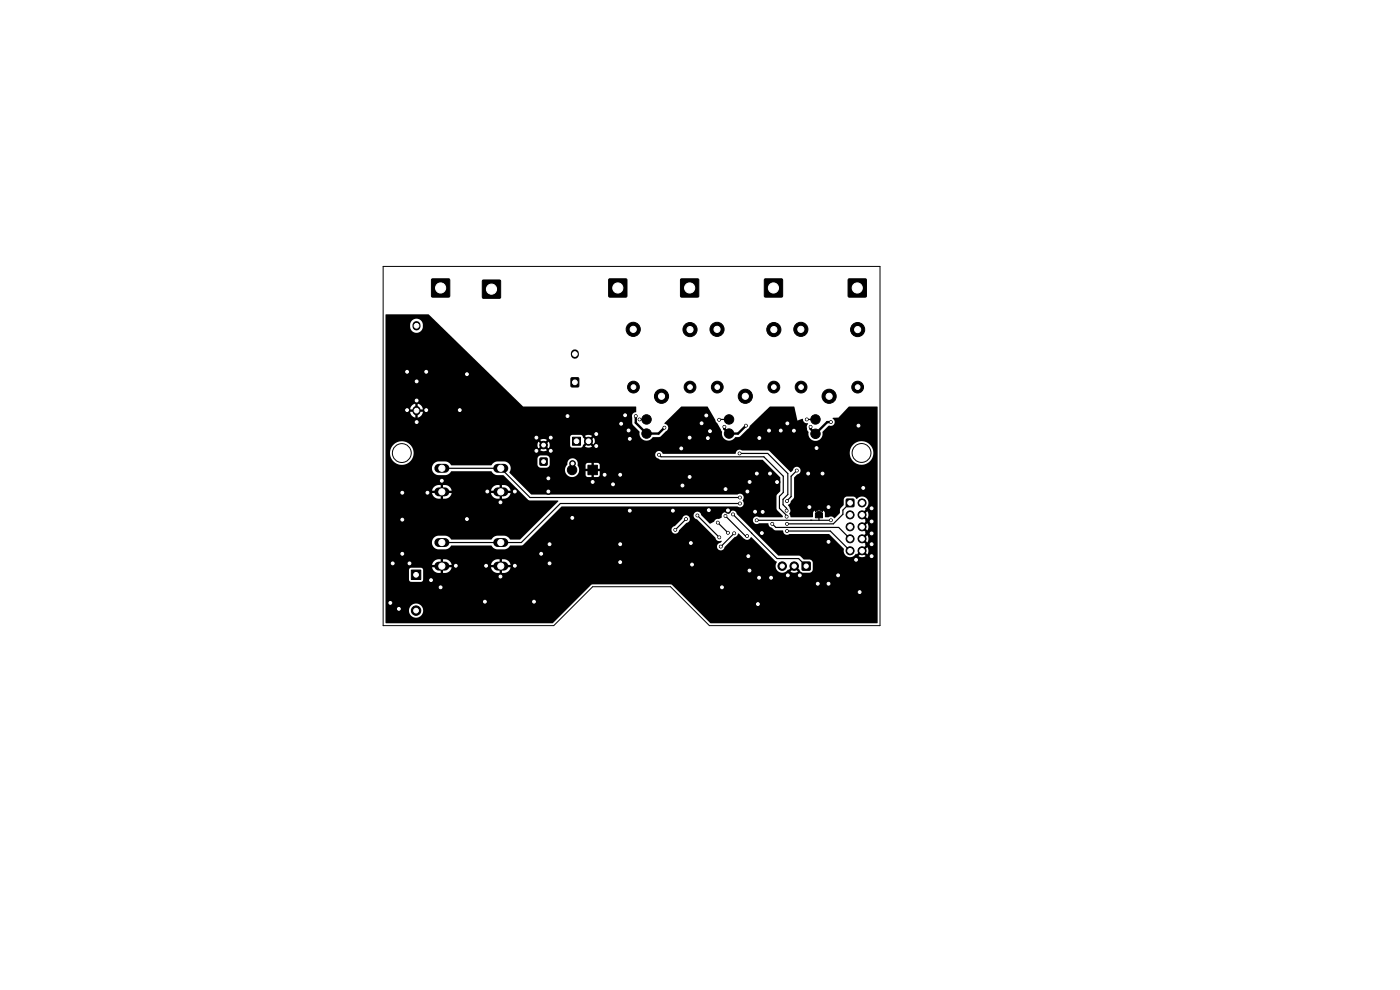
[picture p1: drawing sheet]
<svg xmlns="http://www.w3.org/2000/svg" width="297mm" height="210mm" viewBox="0 0 297 210" stroke-linecap="round" stroke-linejoin="round" font-family="sans-serif">
<g fill="#000" stroke="#000" stroke-width=".21">
<path d="M91.6 59.2h3.7v3.8h-3.7zM102.4 59.5h3.7v3.7h-3.7zM129.2 59.2h3.7v3.8h-3.7zM144.4 59.2h3.8v3.8h-3.8zM162.2 59.2h3.8v3.8h-3.8zM180 59.2h3.7v3.8h-3.7zM114.6 97.2h1.4v1.4h-1.4zM121.2 80.2h1.5v1.8h-1.5zM121.5 92.7h1.7v1.7h-1.7zM124.7 98.7h2v2h-2zM173 108.8l.7-.5 .8 .5v1h-1.5zM173 107.4h1.5v1.1l-.8-.5-.7 .5z"/>
<path d="M179.6 105.9h1.5v1.6h-1.5zM87.3 120.9h2v2h-2zM170.2 119.3h1.6v1.6h-1.6z"/>
<circle cx="86.4" cy="78.9" r=".6"/>
<circle cx="90.4" cy="78.9" r=".6"/>
<circle cx="99.1" cy="79.4" r=".6"/>
<circle cx="134.3" cy="69.9" r="1.5"/>
<circle cx="146.4" cy="69.9" r="1.5"/>
<circle cx="152.1" cy="69.9" r="1.5"/>
<circle cx="164.2" cy="69.9" r="1.5"/>
<circle cx="169.9" cy="69.9" r="1.5"/>
<circle cx="181.9" cy="69.9" r="1.5"/>
<circle cx="86.4" cy="87" r=".6"/>
<circle cx="88.4" cy="85" r=".6"/>
<circle cx="88.4" cy="89.5" r=".6"/>
<circle cx="88.4" cy="80.9" r=".6"/>
<circle cx="90.4" cy="87" r=".6"/>
<circle cx="97.5" cy="87" r=".6"/>
<circle cx="113.8" cy="92.8" r=".6"/>
<circle cx="113.8" cy="95.6" r=".6"/>
<circle cx="115.3" cy="94.4" r=".8"/>
<circle cx="116.8" cy="92.8" r=".6"/>
<circle cx="116.8" cy="95.6" r=".6"/>
<circle cx="120.4" cy="88.3" r=".6"/>
<circle cx="121.4" cy="99.7" r="1"/>
<circle cx="121.5" cy="98.3" r=".6"/>
<circle cx="124.8" cy="93.6" r=".85"/>
<circle cx="126.5" cy="94.6" r=".6"/>
<circle cx="126.5" cy="92.1" r=".6"/>
<circle cx="131.8" cy="89.9" r=".6"/>
<circle cx="132.6" cy="88.1" r=".6"/>
<circle cx="133.3" cy="91.3" r=".6"/>
<circle cx="133.6" cy="93.1" r=".6"/>
<circle cx="134.4" cy="82.1" r="1.25"/>
<circle cx="134.9" cy="88.3" r=".3"/>
<circle cx="135.7" cy="89" r=".3"/>
<circle cx="137.2" cy="92" r="1"/>
<circle cx="137.2" cy="89" r="1"/>
<circle cx="139.8" cy="96.5" r=".3"/>
<circle cx="140.3" cy="84.1" r="1.5"/>
<circle cx="141" cy="90.7" r=".3"/>
<circle cx="144.5" cy="95.1" r=".6"/>
<circle cx="146.3" cy="92.8" r=".6"/>
<circle cx="146.4" cy="82.1" r="1.25"/>
<circle cx="148.8" cy="89.8" r=".6"/>
<circle cx="149.8" cy="88.1" r=".6"/>
<circle cx="150.2" cy="92.9" r=".6"/>
<circle cx="150.6" cy="91.5" r=".6"/>
<circle cx="152.2" cy="82.1" r="1.25"/>
<circle cx="152.6" cy="89" r=".3"/>
<circle cx="153.7" cy="90.6" r=".3"/>
<circle cx="154.7" cy="92" r="1"/>
<circle cx="154.7" cy="89" r="1"/>
<circle cx="156.9" cy="96.2" r=".3"/>
<circle cx="158.1" cy="84.1" r="1.5"/>
<circle cx="158.2" cy="90.3" r=".3"/>
<circle cx="161.1" cy="92.9" r=".6"/>
<circle cx="163.1" cy="91.3" r=".6"/>
<circle cx="164.2" cy="82.1" r="1.25"/>
<circle cx="165.6" cy="91.3" r=".6"/>
<circle cx="167" cy="89.8" r=".6"/>
<circle cx="168.4" cy="91.4" r=".6"/>
<circle cx="169" cy="99.8" r=".3"/>
<circle cx="169.9" cy="82.1" r="1.25"/>
<circle cx="171.2" cy="89" r=".3"/>
<circle cx="172" cy="90.6" r=".3"/>
<circle cx="173" cy="89" r="1"/>
<circle cx="173" cy="92" r="1"/>
<circle cx="173.2" cy="95" r=".6"/>
<circle cx="175.9" cy="84.1" r="1.5"/>
<circle cx="176.3" cy="89.5" r=".3"/>
<circle cx="181.9" cy="82.1" r="1.25"/>
<circle cx="182.1" cy="90.3" r=".6"/>
<circle cx="83.3" cy="119.5" r=".6"/>
<circle cx="85.3" cy="110.2" r=".6"/>
<circle cx="85.3" cy="117.5" r=".6"/>
<circle cx="85.3" cy="104.5" r=".6"/>
<circle cx="86.9" cy="119.5" r=".6"/>
<circle cx="90.7" cy="104.5" r=".6"/>
<circle cx="93.7" cy="102" r=".6"/>
<circle cx="99.1" cy="110.1" r=".6"/>
<circle cx="103.4" cy="104.3" r=".6"/>
<circle cx="106.2" cy="106.6" r=".6"/>
<circle cx="109.2" cy="104.3" r=".6"/>
<circle cx="114.8" cy="117.5" r=".6"/>
<circle cx="116.3" cy="104.3" r=".6"/>
<circle cx="116.3" cy="101.5" r=".6"/>
<circle cx="116.6" cy="115.4" r=".6"/>
<circle cx="116.6" cy="119.5" r=".6"/>
<circle cx="121.4" cy="109.9" r=".6"/>
<circle cx="125.7" cy="102.2" r=".6"/>
<circle cx="128.3" cy="100.7" r=".6"/>
<circle cx="130" cy="102.7" r=".6"/>
<circle cx="131.6" cy="119.3" r=".6"/>
<circle cx="131.6" cy="100.7" r=".6"/>
<circle cx="131.6" cy="115.4" r=".6"/>
<circle cx="133.6" cy="108.3" r=".6"/>
<circle cx="142.7" cy="108.3" r=".6"/>
<circle cx="143.3" cy="112.4" r=".3"/>
<circle cx="144.8" cy="103" r=".6"/>
<circle cx="145.5" cy="110.1" r=".3"/>
<circle cx="146.3" cy="101.2" r=".6"/>
<circle cx="146.6" cy="115.2" r=".6"/>
<circle cx="146.8" cy="119.8" r=".6"/>
<circle cx="147.9" cy="109.3" r=".3"/>
<circle cx="150.4" cy="108.2" r=".6"/>
<circle cx="152.3" cy="110.9" r=".3"/>
<circle cx="152.6" cy="114" r=".3"/>
<circle cx="152.9" cy="116" r=".3"/>
<circle cx="153.9" cy="109.5" r=".3"/>
<circle cx="153.9" cy="103.8" r=".6"/>
<circle cx="154.4" cy="108.3" r=".6"/>
<circle cx="154.4" cy="113" r=".3"/>
<circle cx="155.5" cy="109.1" r=".3"/>
<circle cx="155.8" cy="113.1" r=".3"/>
<circle cx="157" cy="105.5" r=".3"/>
<circle cx="157" cy="106.8" r=".3"/>
<circle cx="158.5" cy="113.7" r=".3"/>
<circle cx="158.5" cy="104.3" r=".6"/>
<circle cx="158.7" cy="118" r=".6"/>
<circle cx="159" cy="102.2" r=".6"/>
<circle cx="160.2" cy="108.6" r=".6"/>
<circle cx="160.5" cy="110.4" r=".3"/>
<circle cx="160.6" cy="100.5" r=".6"/>
<circle cx="161.6" cy="113.1" r=".6"/>
<circle cx="161.8" cy="108.6" r=".6"/>
<circle cx="163.3" cy="100.5" r=".6"/>
<circle cx="163.8" cy="111.1" r=".3"/>
<circle cx="164.8" cy="102.3" r=".6"/>
<circle cx="166.9" cy="108.3" r=".3"/>
<circle cx="166.9" cy="109.6" r=".3"/>
<circle cx="167" cy="106.3" r=".3"/>
<circle cx="167" cy="112.6" r=".3"/>
<circle cx="167" cy="111.1" r=".3"/>
<circle cx="171.4" cy="100.5" r=".6"/>
<circle cx="171.7" cy="107.6" r=".6"/>
<circle cx="174.5" cy="100.5" r=".6"/>
<circle cx="175.8" cy="114.9" r=".6"/>
<circle cx="175.8" cy="107.6" r=".6"/>
<circle cx="176.3" cy="110.4" r=".3"/>
<circle cx="180.3" cy="109.2" r=".85"/>
<circle cx="180.3" cy="111.8" r=".85"/>
<circle cx="180.3" cy="116.8" r=".85"/>
<circle cx="180.3" cy="114.3" r=".85"/>
<circle cx="181.6" cy="118.7" r=".6"/>
<circle cx="182.9" cy="116.8" r=".85"/>
<circle cx="182.9" cy="109.2" r=".85"/>
<circle cx="182.9" cy="114.3" r=".85"/>
<circle cx="182.9" cy="106.7" r=".85"/>
<circle cx="182.9" cy="111.8" r=".85"/>
<circle cx="183.1" cy="103.5" r=".6"/>
<circle cx="184.9" cy="107.8" r=".6"/>
<circle cx="184.9" cy="113.2" r=".6"/>
<circle cx="184.9" cy="110.6" r=".6"/>
<circle cx="184.9" cy="118" r=".6"/>
<circle cx="184.9" cy="115.4" r=".6"/>
<circle cx="82.8" cy="127.9" r=".6"/>
<circle cx="84.6" cy="129.2" r=".6"/>
<circle cx="88.3" cy="129.5" r="1"/>
<circle cx="91.4" cy="123.1" r=".6"/>
<circle cx="93.5" cy="124.6" r=".6"/>
<circle cx="96.7" cy="120" r=".6"/>
<circle cx="102.9" cy="127.6" r=".6"/>
<circle cx="103.1" cy="120" r=".6"/>
<circle cx="106.2" cy="122.3" r=".6"/>
<circle cx="109.2" cy="120" r=".6"/>
<circle cx="113.3" cy="127.6" r=".6"/>
<circle cx="153.2" cy="124.6" r=".6"/>
<circle cx="159" cy="121" r=".6"/>
<circle cx="160.8" cy="128.1" r=".6"/>
<circle cx="161" cy="122.6" r=".6"/>
<circle cx="163.6" cy="122.6" r=".6"/>
<circle cx="165.9" cy="120.1" r=".9"/>
<circle cx="167.1" cy="122" r=".6"/>
<circle cx="168.5" cy="120.1" r=".9"/>
<circle cx="169.7" cy="122" r=".6"/>
<circle cx="173.5" cy="123.8" r=".6"/>
<circle cx="175.8" cy="123.8" r=".6"/>
<circle cx="177.8" cy="122" r=".6"/>
<circle cx="182.4" cy="125.6" r=".6"/>
</g>
<path d="M88.4 69v.3M122 75v.3M88.4 87v.3" fill="none" stroke="#000" stroke-width="1.7"/>
<path d="M93.1 99.3h1.3M105.6 99.3h1.3M93.1 115.1h1.3M93.1 104.3h1.3M105.6 115.1h1.3M105.6 104.3h1.3M93.1 120.1h1.3M105.6 120.1h1.3" fill="none" stroke="#000" stroke-width="1.9"/>
<path d="M121.5 98.3l.1 1.4" fill="none" stroke="#000" stroke-width="1"/>
<g fill="none" stroke="#000" stroke-width=".25">
<path d="M93.7 99.3h12.5l6.2 6.2h44.6M135.7 89h1.5M136.7 89.5l.1 .1M139.8 96.5l.4 .4h21.9l4.1 4.1v3.5l-.8 .8v2.5l1.5 1.5v.3M152.7 89h-.1M154.7 89h-2.1M156.9 96.2h6l4.2 4.3v4.4l-1 1v1.2l.8 .7v.5M169 99.8l-1.2 1.2v4.3l-.8 1M171.2 89h1.8M145.5 110.1l-2.2 2.3M147.9 109.3l4.7 4.7M152.3 110.9l2.1 2.1"/>
<path d="M153.1 115.7h.1M153.9 109.5l4.3 4.2h.3M155.5 109.1l9.3 9.4h4.6l1.6 1.6M155.8 113.1l-2.9 2.9M157 106.8h-38.1l-8.3 8.3h-16.9M159.5 113.1h.1M160.5 110.4h15.8M163.8 111.1l.8 .8h13.3l2.4 2.4M167 112.6h9.1l4.2 4.2M173.7 109.3v1.1M180.3 106.7l-1.5 1.5v.9l-2 2h-9.8"/>
</g>
<path d="M164.1 61.1l.1 .1" fill="none" stroke="#000" stroke-width="3"/>
<path d="M134.9 88.3v1.4l2.3 2.3h2.5l1.3-1.3M158.2 90.3l-1.6 1.7h-1.9l-1-1v-.4M176.3 89.5h-.8l-2.5 2.5-1-1v-.4" fill="none" stroke="#000" stroke-width=".5"/>
<path d="M81.8 66.7h9.1l20.1 19.5h23.9l.1 .2v.9l-.1 .2a.81 .81 0 0 0-.8 1.1l.1 1.4 1.5 1.6a1.55 1.55 0 0 0 .9 1.8 1.55 1.55 0 0 0 1.9-.7l1.6-.1 1.2-1.2a.86 .86 0 0 0 .4-.9 .86 .86 0 0 0-.8-.7l3.7-3.6h5.4l3.2 5.3a1.57 1.57 0 0 0 .9 1.9 1.57 1.57 0 0 0 1.9-.7l1-.1 1.9-1.8 .2-.5 4.2-4.1 5.2 .1 .7 2.9 1-.4 .2 .1a1.11 1.11 0 0 0 1 1 1.57 1.57 0 0 0 .1 1.8 1.53 1.53 0 0 0 1.6 1.8 1.53 1.53 0 0 0 1.4-1.9l1.3-1.3a.9 .9 0 0 0 1.2-.4 .9 .9 0 0 0-.4-1.2l1.3-.1 2.2-2.4 6.1 .1-.1 45.9h-35.3l-8.5-8.2h-16.8l-8.3 8.2-35.4-.1v-2.7h5a1.51 1.51 0 0 0 2 1.5 1.51 1.51 0 0 0 .4-2.5 1.51 1.51 0 0 0-2.4 .8v.2h-5v-8.5h5v2.1l.1 .3 .3 .1h2.1l.5-.4-.1-2.3-.4-.3h-2.1l-.3 .2-.1 .3h-5v-1.1h11.3v.5l-1.4 .1a1.53 1.53 0 0 0 1.8 1.1v-.8h.5v.8h.5a1.44 1.44 0 0 0 1.3-1.2h-1.5v-.5h11.3v.5l-1.4 .1a1.53 1.53 0 0 0 1.8 1.1v-.8h.5v.8h.5a1.44 1.44 0 0 0 1.3-1.2h-1.5v-.5l1.5-.1a1.53 1.53 0 0 0-1.8-1.1v.9h-.5v-.9h-.5a1.44 1.44 0 0 0-1.3 1.2l-8.4-.1a1.53 1.53 0 0 0-1.8-1.1v.9h-.5v-.9h-.5a1.44 1.44 0 0 0-1.3 1.2h-9.9v-15.7h11.3v.5h-1.4a1.52 1.52 0 0 0 1.8 1.2v-.9h.5v.9h.5a1.44 1.44 0 0 0 1.3-1.2h-1.5v-.5h11.3v.5l-1.4 .1a1.53 1.53 0 0 0 1.8 1.1v-.9h.5v.9h.5a1.44 1.44 0 0 0 1.3-1.2h-1.5v-.5l1.5-.1a1.53 1.53 0 0 0-1.8-1.1v.8h-.5v-.8h-.5a1.44 1.44 0 0 0-1.3 1.2l-8.4-.1a1.53 1.53 0 0 0-1.8-1.1v.8h-.5v-.8h-.5a1.44 1.44 0 0 0-1.3 1.2h-9.9v-4.9h9.8v.3a1.45 1.45 0 0 0 1.4 1.3h1.7l.6-.4 .5-.4h8.4l.4 .4 .6 .4h1.6l5.3 5.3 6.2 .1 .2 .1-8.2 8.2h-2l-.7-.7-.6-.2-1.8 .1-.6 .3-.4 .5h-8.4l-.5-.5-.6-.3h-2a1.45 1.45 0 0 0-1.1 1.5 1.45 1.45 0 0 0 1.4 1.3h1.7l.6-.3 .5-.5h8.4l.4 .5 .6 .3h2l.6-.3 .5-.5 2.6-.1 3.3-3.3h28.3v.2a.82 .82 0 0 0 .8 .7 .82 .82 0 0 0 .8-.7l1.6-1.6a.81 .81 0 0 0 .6-.9 .81 .81 0 0 0-.8-.7 .81 .81 0 0 0-.8 .8l-1.6 1.5a.8 .8 0 0 0-.6 .7h-28.3l3.1-3h29.8v.1a.89 .89 0 0 0 .8 .8l3.9 3.9a.91 .91 0 0 0 1.3 .6l-.2 .4a.82 .82 0 0 0-.8 .8 .82 .82 0 0 0 .8 .9 .82 .82 0 0 0 .8-.8l2.1-2 .5-.3 .3-.5 1.2 1a.95 .95 0 0 0 1.5-.3l5.1 5.1 .4 .1a1.49 1.49 0 0 0 .3 2.1 1.49 1.49 0 0 0 2.1-.4l.1 .1 .7-.7 .4 .3-.7 .7a1.38 1.38 0 0 0 1.6 0l-.7-.7 .3-.3 1.2 1.2 1.6 .1 .4-.2 .3-.5v-1.4l-.1-.4-.5-.3h-1.3l-1-.8-4.4-.1-8.8-8.7a.87 .87 0 0 0-.8-.8 .87 .87 0 0 0-.9 .7 .9 .9 0 0 0-1.1-.2 .9 .9 0 0 0-.4 1l-.6 .3a.86 .86 0 0 0-1 .6l-.9 .4-1.9-1.9a.8 .8 0 0 0-.8-.7 .8 .8 0 0 0-.8 .8h-29.8l1.9-1.9 37.3 .1a.84 .84 0 0 0 1.1-.2 .84 .84 0 0 0-.1-1.2 .82 .82 0 0 0 .1-1.1 .82 .82 0 0 0-1.2-.1h-43.7l-4.6-4.6 .2-.7h11.6v.2a1.5 1.5 0 0 0 .9 1.3 1.5 1.5 0 0 0 1.6-.4h1.8l.2 .4 .3 .1h2.1l.4-.4v-.9h-1.2v1.3h-.5v-1.3h-1.3v.8h-1.8a1.7 1.7 0 0 0 .1-2.1h1.7v.8h3v-.8l-.4-.4h-.8v1.2h-.5v-1.2h-.9l-.4 .4h-1.7a1.12 1.12 0 0 0-1-1.4 1.12 1.12 0 0 0-1.2 1.4l-.4 1h-11.6l-.1-.8-.6-.7-.6-.2h-1.5a1.79 1.79 0 0 0-1.3 .8l-8.6-.1a1.45 1.45 0 0 0-1.1-.7h-1.8a1.45 1.45 0 0 0-1.1 1.3h-9.8v-3.2h.9v.2a2.51 2.51 0 0 0 2 2.4 2.51 2.51 0 0 0 2.7-1.3h26.6v1.2a.74 .74 0 0 0 .7 .7h1.3l.5-.3 .1-.4v-1.2a.74 .74 0 0 0-.7-.7l-1.5 .1-.4 .6h-26.6l.3-.9h51.3a1.57 1.57 0 0 0 .9 1l21.9 .1 3.7 3.8v2.9l-.7 .9-.1 2.8 .2 .3 1.1 1.2 .1 .2-.1 .1h-4.9a.82 .82 0 0 0-1.2 .1 .82 .82 0 0 0 0 1.1 .82 .82 0 0 0 1.2 .1h1.8l.1 .1a.85 .85 0 0 0 .8 .9l.6 .5h1.7a.87 .87 0 0 0 .5 .9 .87 .87 0 0 0 .9-.1h8.3l3.2 3.1a1.43 1.43 0 0 0 .8 1.7 1.43 1.43 0 0 0 1.8-.6l.2 .1 .6-.6 .4 .3-.6 .7a1.34 1.34 0 0 0 1.4 0l-.6-.7 .4-.3 .6 .5a1.34 1.34 0 0 0 0-1.4l-.6 .6-.4-.3 .6-.7-.1-.1 .1-.2-.6-.6 .4-.4 .6 .7a1.33 1.33 0 0 0 0-1.6l-.6 .7-.4-.4 .6-.6-.1-.2 .1-.1-.6-.7 .4-.3 .6 .6a1.33 1.33 0 0 0 0-1.5l-.6 .6-.4-.3 .6-.7-.1-.1 .1-.2-.6-.6 .4-.4 .6 .7a1.33 1.33 0 0 0 0-1.5l-.6 .6-.4-.4 .6-.6-.1-.1a1.6 1.6 0 0 0 .3-2.4l-.8-.3a1.62 1.62 0 0 0-1.3 .6l-.6-.6h-1.4a.74 .74 0 0 0-.7 .7v1.1l-.7 .8-.1 .9-1.1 1.1h-.2a.84 .84 0 0 0-1.2-.2h-.7l-.1-1.2-1.2-.7-1.1 .8-.2 1.1h-4.7a1.36 1.36 0 0 1 0-1.4l-.5-1.2 .4-.3 .2-.5 .6-.8 .1-4.2 .6-.7a.82 .82 0 0 0 .7-.8 .82 .82 0 0 0-.8-.8 .82 .82 0 0 0-.8 .8l-.5 .3-4.2-4.2h16.8v.3a2.5 2.5 0 0 0 3.8 2 2.5 2.5 0 0 0 0-4.3 2.5 2.5 0 0 0-3.8 2h-16.8l-.6-.3h-5.5a.93 .93 0 0 0-1.4 .7h-15.4a.82 .82 0 0 0-.9-.6 .82 .82 0 0 0-.7 .7h-51.3a2.47 2.47 0 0 0-.7-2.1h27l.2 .8 .7-.6 .4 .3-.7 .7a1.29 1.29 0 0 0 1.4 0l-.6-.7 .3-.3 .7 .6a1.29 1.29 0 0 0 0-1.4l-.7 .7-.3-.4 .6-.7a1.29 1.29 0 0 0-1.4 0l.7 .7-.4 .4-.7-.7-.2 .6h-27a2.5 2.5 0 0 0-2.7-.5 2.5 2.5 0 0 0-1.6 2.2h-.9v-3.3h39.2v1.9l.2 .3h2.1l1.1-1.2 .3 .4-.6 .6a1.33 1.33 0 0 0 1.5 0l-.6-.6 .3-.4 .7 .6a1.34 1.34 0 0 0 0-1.5l-.7 .7-.3-.4 .5-.7a1.34 1.34 0 0 0-1.4 .1l.6 .6-.3 .4-.7-.7-.2-.4-.3-.2-1.9 .1-.3 .4h-39.2v-5.9l6.1 .1v.5h-.9a1.35 1.35 0 0 0 1.1 1.2v-1.1h.5l.1 1.1a1.35 1.35 0 0 0 1-1.2h-.9v-.5l.9-.1a1.35 1.35 0 0 0-1.1-1.2v1.1h-.5l-.1-1.1a1.35 1.35 0 0 0-1 1.2h-5.2v-18h5.2v.6a1.35 1.35 0 0 0 1.4 1.2 1.35 1.35 0 0 0 1.3-1.2 1.41 1.41 0 0 0-1.4-1.8 1.35 1.35 0 0 0-1.3 1.2h-5.2z" fill="#000"/>
<g fill="none" stroke="#000" stroke-width=".21">
<path d="M81.3 56.5h105.4v76.2h-36.2l-8.3-8.2h-16.5l-8.2 8.2h-36.2z"/>
<circle cx="85.2" cy="96.1" r="2"/>
<circle cx="182.8" cy="96.1" r="2"/>
</g>
<g fill="#fff" stroke="#fff" stroke-width=".21">
<circle cx="121.5" cy="98.3" r=".3"/>
<circle cx="102.9" cy="127.6" r=".3"/>
<circle cx="93.5" cy="124.6" r=".3"/>
<circle cx="116.8" cy="92.8" r=".3"/>
<circle cx="149.8" cy="88.1" r=".3"/>
<circle cx="184.9" cy="107.8" r=".3"/>
<circle cx="173.5" cy="123.8" r=".3"/>
<circle cx="91.4" cy="123.1" r=".3"/>
<circle cx="161.6" cy="113.1" r=".3"/>
<circle cx="85.3" cy="104.5" r=".3"/>
<circle cx="168.4" cy="91.4" r=".3"/>
<circle cx="153.2" cy="124.6" r=".3"/>
<circle cx="103.4" cy="104.3" r=".3"/>
<circle cx="125.7" cy="102.2" r=".3"/>
<circle cx="116.8" cy="95.6" r=".3"/>
<circle cx="161.1" cy="92.9" r=".3"/>
<circle cx="113.8" cy="92.8" r=".3"/>
<circle cx="154.4" cy="108.3" r=".3"/>
<circle cx="167.1" cy="122" r=".3"/>
<circle cx="146.3" cy="101.2" r=".3"/>
<circle cx="131.6" cy="115.4" r=".3"/>
<circle cx="116.3" cy="104.3" r=".3"/>
<circle cx="153.9" cy="103.8" r=".3"/>
<circle cx="161.8" cy="108.6" r=".3"/>
<circle cx="88.4" cy="80.9" r=".3"/>
<circle cx="83.3" cy="119.5" r=".3"/>
<circle cx="93.7" cy="102" r=".3"/>
<circle cx="133.6" cy="93.1" r=".3"/>
<circle cx="86.4" cy="87" r=".3"/>
<circle cx="109.2" cy="104.3" r=".3"/>
<circle cx="146.6" cy="115.2" r=".3"/>
<circle cx="160.8" cy="128.1" r=".3"/>
<circle cx="175.8" cy="107.6" r=".3"/>
<circle cx="173.2" cy="95" r=".3"/>
<circle cx="114.8" cy="117.5" r=".3"/>
<circle cx="184.9" cy="110.6" r=".3"/>
<circle cx="131.6" cy="100.7" r=".3"/>
<circle cx="174.5" cy="100.5" r=".3"/>
<circle cx="116.6" cy="119.5" r=".3"/>
<circle cx="158.8" cy="118" r=".3"/>
<circle cx="169.7" cy="122" r=".3"/>
<circle cx="148.8" cy="89.8" r=".3"/>
<circle cx="184.9" cy="118" r=".3"/>
<circle cx="88.4" cy="85" r=".3"/>
<circle cx="103.1" cy="120" r=".3"/>
<circle cx="144.8" cy="103" r=".3"/>
<circle cx="113.3" cy="127.6" r=".3"/>
<circle cx="90.4" cy="78.9" r=".3"/>
<circle cx="159" cy="102.2" r=".3"/>
<circle cx="184.9" cy="113.2" r=".3"/>
<circle cx="167" cy="89.8" r=".3"/>
<circle cx="126.5" cy="94.6" r=".3"/>
<circle cx="90.7" cy="104.5" r=".3"/>
<circle cx="99.1" cy="79.4" r=".3"/>
<circle cx="85.3" cy="117.5" r=".3"/>
<circle cx="177.8" cy="122" r=".3"/>
<circle cx="90.4" cy="87" r=".3"/>
<circle cx="84.6" cy="129.2" r=".3"/>
<circle cx="164.8" cy="102.3" r=".3"/>
<circle cx="142.7" cy="108.3" r=".3"/>
<circle cx="161" cy="122.6" r=".3"/>
<circle cx="96.7" cy="120" r=".3"/>
<circle cx="116.6" cy="115.4" r=".3"/>
<circle cx="150.6" cy="91.5" r=".3"/>
<circle cx="163.6" cy="122.6" r=".3"/>
<circle cx="182.1" cy="90.3" r=".3"/>
<circle cx="144.5" cy="95.1" r=".3"/>
<circle cx="181.6" cy="118.7" r=".3"/>
<circle cx="163.3" cy="100.5" r=".3"/>
<circle cx="160.2" cy="108.6" r=".3"/>
<circle cx="150.2" cy="92.9" r=".3"/>
<circle cx="116.3" cy="101.5" r=".3"/>
<circle cx="183.1" cy="103.5" r=".3"/>
<circle cx="130" cy="102.7" r=".3"/>
<circle cx="159" cy="121" r=".3"/>
<circle cx="99.1" cy="110.1" r=".3"/>
<circle cx="120.4" cy="88.3" r=".3"/>
<circle cx="165.6" cy="91.3" r=".3"/>
<circle cx="158.5" cy="104.3" r=".3"/>
<circle cx="160.6" cy="100.5" r=".3"/>
<circle cx="146.3" cy="92.8" r=".3"/>
<circle cx="175.8" cy="114.9" r=".3"/>
<circle cx="175.8" cy="123.8" r=".3"/>
<circle cx="133.4" cy="91.3" r=".3"/>
<circle cx="88.4" cy="89.5" r=".3"/>
<circle cx="82.8" cy="127.9" r=".3"/>
<circle cx="184.9" cy="115.4" r=".3"/>
<circle cx="86.9" cy="119.5" r=".3"/>
<circle cx="126.5" cy="92.1" r=".3"/>
<circle cx="106.2" cy="122.3" r=".3"/>
<circle cx="131.6" cy="119.3" r=".3"/>
<circle cx="106.2" cy="106.6" r=".3"/>
<circle cx="132.6" cy="88.1" r=".3"/>
<circle cx="171.7" cy="107.6" r=".3"/>
<circle cx="131.8" cy="89.9" r=".3"/>
<circle cx="182.4" cy="125.6" r=".3"/>
<circle cx="109.2" cy="120" r=".3"/>
<circle cx="133.6" cy="108.3" r=".3"/>
<circle cx="128.3" cy="100.7" r=".3"/>
<circle cx="86.4" cy="78.9" r=".3"/>
<circle cx="113.8" cy="95.6" r=".3"/>
<circle cx="163.1" cy="91.3" r=".3"/>
<circle cx="150.4" cy="108.2" r=".3"/>
<circle cx="97.5" cy="87" r=".3"/>
<circle cx="146.8" cy="119.8" r=".3"/>
<circle cx="85.3" cy="110.2" r=".3"/>
<circle cx="121.4" cy="109.9" r=".3"/>
<circle cx="171.5" cy="100.5" r=".3"/>
<circle cx="169" cy="99.8" r=".15"/>
<circle cx="167" cy="106.3" r=".15"/>
<circle cx="166.9" cy="108.3" r=".15"/>
<circle cx="156.9" cy="96.2" r=".15"/>
<circle cx="139.8" cy="96.5" r=".15"/>
<circle cx="166.9" cy="109.6" r=".15"/>
<circle cx="153.9" cy="109.5" r=".15"/>
<circle cx="158.5" cy="113.7" r=".15"/>
<circle cx="152.6" cy="114" r=".15"/>
<circle cx="147.9" cy="109.3" r=".15"/>
<circle cx="154.4" cy="113" r=".15"/>
<circle cx="152.3" cy="110.9" r=".15"/>
<circle cx="152.9" cy="116" r=".15"/>
<circle cx="155.8" cy="113.1" r=".15"/>
<circle cx="155.5" cy="109.1" r=".15"/>
<circle cx="160.5" cy="110.4" r=".15"/>
<circle cx="176.3" cy="110.4" r=".15"/>
<circle cx="167" cy="112.6" r=".15"/>
<circle cx="167" cy="111.1" r=".15"/>
<circle cx="157" cy="106.8" r=".15"/>
<circle cx="157" cy="105.5" r=".15"/>
<circle cx="163.8" cy="111.1" r=".15"/>
<circle cx="143.3" cy="112.4" r=".15"/>
<circle cx="145.5" cy="110.1" r=".15"/>
<circle cx="158.2" cy="90.3" r=".15"/>
<circle cx="153.7" cy="90.6" r=".15"/>
<circle cx="141" cy="90.7" r=".15"/>
<circle cx="134.9" cy="88.3" r=".15"/>
<circle cx="171.2" cy="89" r=".15"/>
<circle cx="152.6" cy="89" r=".15"/>
<circle cx="135.7" cy="89" r=".15"/>
<circle cx="172" cy="90.6" r=".15"/>
<circle cx="176.3" cy="89.5" r=".15"/>
<circle cx="158.1" cy="84.1" r=".65"/>
<circle cx="164.2" cy="82.1" r=".5"/>
<circle cx="164.2" cy="69.9" r=".65"/>
<circle cx="152.1" cy="69.9" r=".65"/>
<circle cx="152.2" cy="82.1" r=".5"/>
<circle cx="131.1" cy="61.1" r="1.07"/>
<circle cx="93.5" cy="61.1" r="1.07"/>
<circle cx="122.3" cy="93.6" r=".5"/>
<circle cx="124.8" cy="93.6" r=".5"/>
<circle cx="104.3" cy="61.3" r="1.07"/>
<circle cx="164.1" cy="61.1" r="1.07"/>
<circle cx="181.9" cy="61.1" r="1.07"/>
<circle cx="115.3" cy="97.9" r=".4"/>
<circle cx="115.3" cy="94.4" r=".4"/>
<circle cx="180.3" cy="106.7" r=".5"/>
<circle cx="182.9" cy="106.7" r=".5"/>
<circle cx="180.3" cy="109.2" r=".5"/>
<circle cx="182.9" cy="109.2" r=".5"/>
<circle cx="180.3" cy="111.8" r=".5"/>
<circle cx="182.9" cy="111.8" r=".5"/>
<circle cx="180.3" cy="114.3" r=".5"/>
<circle cx="182.9" cy="114.3" r=".5"/>
<circle cx="180.3" cy="116.8" r=".5"/>
<circle cx="182.9" cy="116.8" r=".5"/>
<circle cx="88.3" cy="121.9" r=".5"/>
<circle cx="88.3" cy="129.5" r=".5"/>
<circle cx="122" cy="81.1" r=".5"/>
<circle cx="122" cy="75.1" r=".5"/>
<circle cx="88.4" cy="87.1" r=".5"/>
<circle cx="88.4" cy="69.1" r=".5"/>
<circle cx="146.3" cy="61.1" r="1.07"/>
<circle cx="140.3" cy="84.1" r=".65"/>
<circle cx="146.4" cy="82.1" r=".5"/>
<circle cx="146.4" cy="69.9" r=".65"/>
<circle cx="134.3" cy="69.9" r=".65"/>
<circle cx="134.4" cy="82.1" r=".5"/>
<circle cx="175.9" cy="84.1" r=".65"/>
<circle cx="181.9" cy="82.1" r=".5"/>
<circle cx="181.9" cy="69.9" r=".65"/>
<circle cx="169.9" cy="69.9" r=".65"/>
<circle cx="169.9" cy="82.1" r=".5"/>
<circle cx="171" cy="120.1" r=".45"/>
<circle cx="168.5" cy="120.1" r=".45"/>
<circle cx="165.9" cy="120.1" r=".45"/>
<circle cx="93.7" cy="120.1" r=".65"/>
<circle cx="106.2" cy="120.1" r=".65"/>
<circle cx="93.7" cy="115.1" r=".65"/>
<circle cx="106.2" cy="115.1" r=".65"/>
<circle cx="93.7" cy="104.3" r=".65"/>
<circle cx="106.2" cy="104.3" r=".65"/>
<circle cx="93.7" cy="99.3" r=".65"/>
<circle cx="106.2" cy="99.3" r=".65"/>
</g>
</svg>
